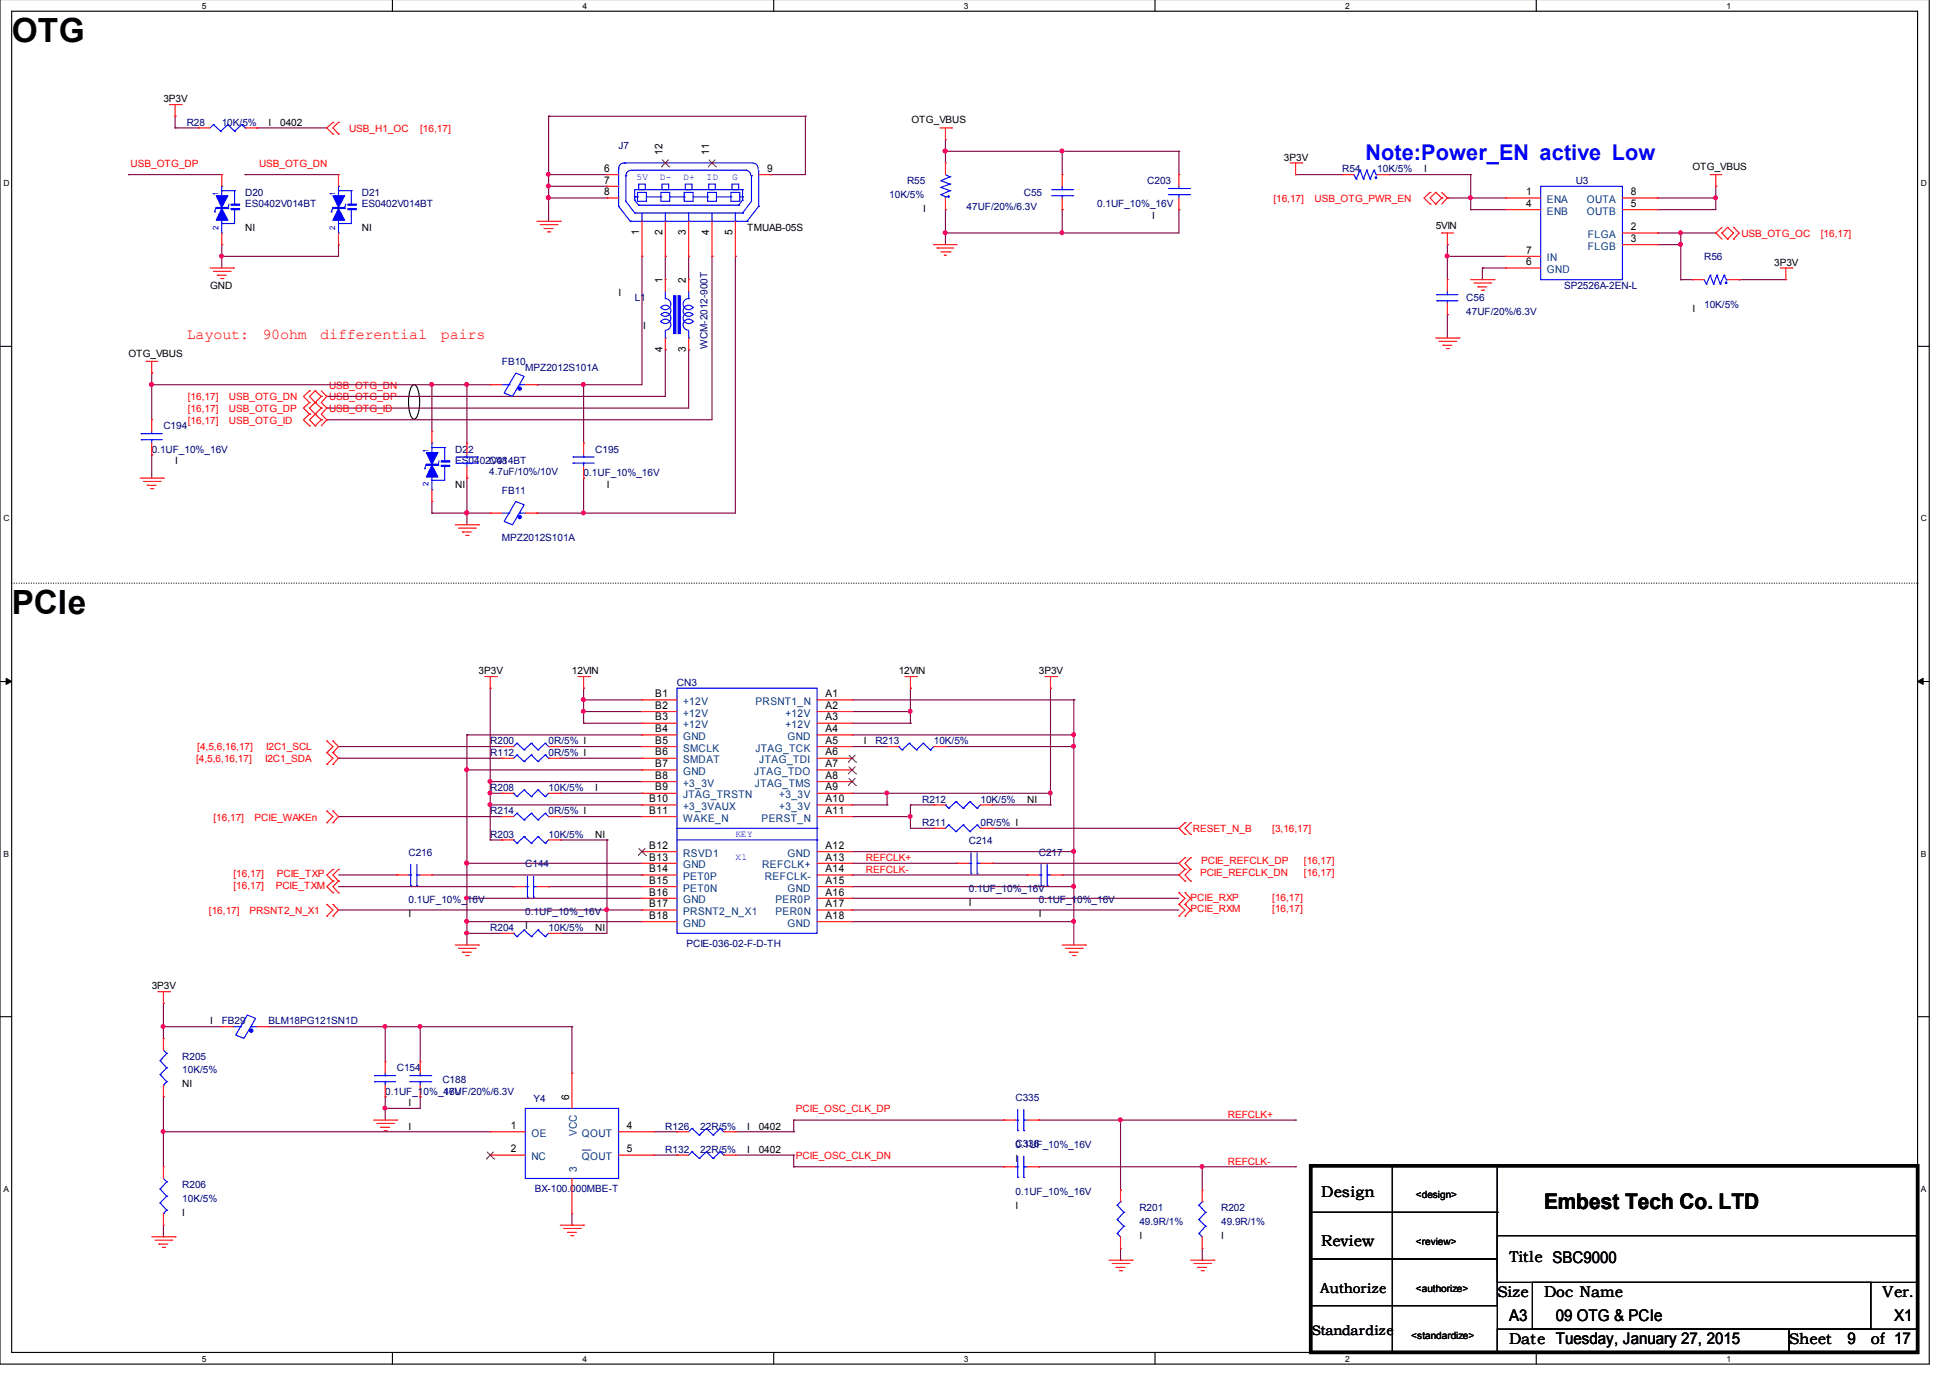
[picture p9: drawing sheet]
<svg xmlns="http://www.w3.org/2000/svg" width="297mm" height="210mm" viewBox="0 0 297 210" stroke-linecap="round" stroke-linejoin="round" font-family="sans-serif">
<defs><g id="words">
<g font-size="5.1">
<text x="1.8" y="6.4">OTG</text>
<text x="1.8" y="93.6">PCIe</text>
</g>
<text font-size="3.3" fill="#00f" x="208" y="24.3">Note:Power_EN active Low</text>
<text font-size="3.3" x="235.2" y="184.2">Embest Tech Co. LTD</text>
<g font-size="2.5">
<text x="229.9" y="201.2">A3</text>
<text x="237" y="201.2">09 OTG &amp; PCIe</text>
<text x="288.5" y="201.2">X1</text>
<text x="281.4" y="204.7">9</text>
<text x="285" y="204.7">of 17</text>
</g>
<g font-size="2.4">
<text x="201.3" y="182.4">Design</text>
<text x="201.3" y="189.8">Review</text>
<text x="228.1" y="197.5">Size</text>
<text x="229.9" y="192.2">Title SBC9000</text>
<text x="235.2" y="197.5">Doc Name</text>
<text x="286.8" y="197.5">Ver.</text>
<text x="229.9" y="204.7">Date Tuesday, January 27, 2015</text>
<text x="272.5" y="204.7">Sheet</text>
</g>
<g font-size="2.3" fill="#f00">
<text x="28.4" y="51.7">Layout:</text>
<text x="40" y="51.7">90ohm</text>
<text x="48.8" y="51.7">differential</text>
<text x="67.2" y="51.7">pairs</text>
</g>
<g font-size="2.1">
<text x="201.1" y="196.9">Authorize</text>
<text x="199.8" y="203.3">Standardize</text>
</g>
<g font-size="1.6">
<text x="100.9" y="23.6" transform="rotate(-90 100.9 23.6)">12</text>
<text x="108" y="23.6" transform="rotate(-90 108 23.6)">11</text>
<text x="92" y="29.7">8</text>
<text x="92" y="26.2">6</text>
<text x="92" y="28">7</text>
<text x="116.8" y="26.2">9</text>
<text x="232.5" y="29.7">1</text>
<text x="248.4" y="29.7">8</text>
<text x="97.4" y="35.8" transform="rotate(-90 97.4 35.8)">1</text>
<text x="100.9" y="35.8" transform="rotate(-90 100.9 35.8)">2</text>
<text x="104.5" y="35.8" transform="rotate(-90 104.5 35.8)">3</text>
<text x="108" y="35.8" transform="rotate(-90 108 35.8)">4</text>
<text x="111.6" y="35.8" transform="rotate(-90 111.6 35.8)">5</text>
<text x="232.5" y="31.5">4</text>
<text x="248.4" y="31.5">5</text>
<text x="248.4" y="35.1">2</text>
<text x="232.5" y="38.6">7</text>
<text x="232.5" y="40.4">6</text>
<text x="248.4" y="36.8">3</text>
<text x="100.9" y="43.1" transform="rotate(-90 100.9 43.1)">1</text>
<text x="104.5" y="43.1" transform="rotate(-90 104.5 43.1)">2</text>
<text x="100.9" y="53.6" transform="rotate(-90 100.9 53.6)">4</text>
<text x="104.5" y="53.6" transform="rotate(-90 104.5 53.6)">3</text>
<text x="99.8" y="106.2">B1</text>
<text x="99.8" y="108">B2</text>
<text x="125.7" y="106.2">A1</text>
<text x="125.7" y="108">A2</text>
<text x="99.8" y="109.7">B3</text>
<text x="99.8" y="111.5">B4</text>
<text x="99.8" y="113.3">B5</text>
<text x="125.7" y="109.7">A3</text>
<text x="125.7" y="111.5">A4</text>
<text x="125.7" y="113.3">A5</text>
<text x="99.8" y="115.1">B6</text>
<text x="99.8" y="116.9">B7</text>
<text x="99.8" y="118.6">B8</text>
<text x="125.7" y="115.1">A6</text>
<text x="125.7" y="116.9">A7</text>
<text x="125.7" y="118.6">A8</text>
<text x="98.9" y="122.2">B10</text>
<text x="98.9" y="124">B11</text>
<text x="99.8" y="120.4">B9</text>
<text x="125.7" y="120.4">A9</text>
<text x="125.7" y="122.2">A10</text>
<text x="125.7" y="124">A11</text>
<text x="98.9" y="129.3">B12</text>
<text x="98.9" y="131.1">B13</text>
<text x="125.7" y="129.3">A12</text>
<text x="125.7" y="131.1">A13</text>
<text x="98.9" y="132.9">B14</text>
<text x="98.9" y="134.6">B15</text>
<text x="98.9" y="136.4">B16</text>
<text x="125.7" y="132.9">A14</text>
<text x="125.7" y="134.6">A15</text>
<text x="125.7" y="136.4">A16</text>
<text x="98.9" y="138.2">B17</text>
<text x="98.9" y="140">B18</text>
<text x="125.7" y="138.2">A17</text>
<text x="125.7" y="140">A18</text>
<text x="86.7" y="167.6" transform="rotate(-90 86.7 167.6)">6</text>
<text x="77.8" y="172">1</text>
<text x="95.5" y="172">4</text>
<text x="77.8" y="175.5">2</text>
<text x="95.5" y="175.5">5</text>
</g>
<g font-size="1.6" fill="#004080">
<text x="235.6" y="30.9">ENA</text>
<text x="235.6" y="32.7">ENB</text>
<text x="241.7" y="30.9">OUTA</text>
<text x="241.7" y="32.7">OUTB</text>
<text x="235.6" y="39.8">IN</text>
<text x="235.6" y="41.6">GND</text>
<text x="241.9" y="36.3">FLGA</text>
<text x="241.9" y="38">FLGB</text>
<text x="104.1" y="107.4">+12V</text>
<text x="115.1" y="107.4">PRSNT1_N</text>
<text x="104.1" y="109.1">+12V</text>
<text x="104.1" y="110.9">+12V</text>
<text x="104.1" y="112.7">GND</text>
<text x="119.6" y="109.1">+12V</text>
<text x="119.6" y="110.9">+12V</text>
<text x="120" y="112.7">GND</text>
<text x="104.1" y="114.5">SMCLK</text>
<text x="104.1" y="116.3">SMDAT</text>
<text x="104.1" y="118">GND</text>
<text x="104.1" y="119.8">+3_3V</text>
<text x="114.9" y="118">JTAG_TDO</text>
<text x="115" y="119.8">JTAG_TMS</text>
<text x="115.1" y="114.5">JTAG_TCK</text>
<text x="115.7" y="116.3">JTAG_TDI</text>
<text x="104.1" y="121.6">JTAG_TRSTN</text>
<text x="104.1" y="123.4">+3_3VAUX</text>
<text x="104.1" y="125.2">WAKE_N</text>
<text x="116" y="125.2">PERST_N</text>
<text x="118.7" y="121.6">+3_3V</text>
<text x="118.7" y="123.4">+3_3V</text>
<text x="104.1" y="130.5">RSVD1</text>
<text x="120" y="130.5">GND</text>
<text x="104.1" y="132.3">GND</text>
<text x="104.1" y="134">PET0P</text>
<text x="104.1" y="135.8">PET0N</text>
<text x="104.1" y="137.6">GND</text>
<text x="116.1" y="132.3">REFCLK+</text>
<text x="116.5" y="134">REFCLK-</text>
<text x="118.1" y="137.6">PER0P</text>
<text x="120" y="135.8">GND</text>
<text x="104.1" y="139.4">PRSNT2_N_X1</text>
<text x="104.1" y="141.2">GND</text>
<text x="118.1" y="139.4">PER0N</text>
<text x="120" y="141.2">GND</text>
<text x="80.9" y="173.2">OE</text>
<text x="87.9" y="173" transform="rotate(-90 87.9 173)">VCC</text>
<text x="88.6" y="173.2">QOUT</text>
<text x="80.9" y="176.7">NC</text>
<text x="87.9" y="178.6" transform="rotate(-90 87.9 178.6)">3</text>
<text x="88.6" y="176.7">QOUT</text>
</g>
<g font-size="1.5">
<text x="24.9" y="15.6">3P3V</text>
<text x="40.9" y="19.1">I</text>
<text x="42.7" y="19.1">0402</text>
<text x="138.9" y="18.8">OTG_VBUS</text>
<text x="195.6" y="24.5">3P3V</text>
<text x="216.9" y="26.3">I</text>
<text x="257.8" y="25.9">OTG_VBUS</text>
<text x="37.3" y="35.2">NI</text>
<text x="55.1" y="35.2">NI</text>
<text x="113.8" y="35.2">TMUAB-05S</text>
<text x="140.6" y="32.3">I</text>
<text x="175.5" y="33.4">I</text>
<text x="218.7" y="34.8">5VIN</text>
<text x="270.3" y="40.5">3P3V</text>
<text x="32" y="44">GND</text>
<text x="94.2" y="45.1">I</text>
<text x="257.8" y="47.6">I</text>
<text x="98" y="50.1">I</text>
<text x="19.6" y="54.4">OTG_VBUS</text>
<text x="26.7" y="70.7">I</text>
<text x="69.3" y="74.3">NI</text>
<text x="92.5" y="74.3">I</text>
<text x="72.9" y="102.7">3P3V</text>
<text x="87.1" y="102.7">12VIN</text>
<text x="136.9" y="102.7">12VIN</text>
<text x="158.2" y="102.7">3P3V</text>
<text x="131.6" y="113.4">I</text>
<text x="90.7" y="120.5">I</text>
<text x="156.5" y="122.3">NI</text>
<text x="90.7" y="127.6">NI</text>
<text x="147.6" y="137.9">I</text>
<text x="62.2" y="139.7">I</text>
<text x="80" y="141.5">I</text>
<text x="90.7" y="141.8">NI</text>
<text x="158.2" y="139.7">I</text>
<text x="23.1" y="150.7">3P3V</text>
<text x="32" y="156.1">I</text>
<text x="27.8" y="165.6">NI</text>
<text x="62.2" y="172.1">I</text>
<text x="62.2" y="168.5">I</text>
<text x="113.8" y="172.1">I</text>
<text x="115.6" y="172.1">0402</text>
<text x="113.8" y="175.6">I</text>
<text x="115.6" y="175.6">0402</text>
<text x="154.7" y="177.1">I</text>
<text x="27.8" y="185.2">I</text>
<text x="154.7" y="184.2">I</text>
<text x="215.6" y="182.6">&lt;design&gt;</text>
<text x="173.6" y="188.7">I</text>
<text x="186" y="188.7">I</text>
<text x="215.6" y="189.7">&lt;review&gt;</text>
<text x="215.6" y="196.8">&lt;authorize&gt;</text>
<text x="215" y="203.9">&lt;standardize&gt;</text>
</g>
<g font-size="1.5" fill="#000080">
<text x="28.4" y="19.1">R28</text>
<text x="33.8" y="19.1">10K/5%</text>
<text x="94.2" y="22.7">J7</text>
<text x="37.3" y="29.8">D20</text>
<text x="55.1" y="29.8">D21</text>
<text x="138.2" y="28">R55</text>
<text x="156" y="29.8">C55</text>
<text x="174.8" y="28">C203</text>
<text x="204.5" y="26.3">R54</text>
<text x="209.8" y="26.3">10K/5%</text>
<text x="240" y="28">U3</text>
<text x="37.3" y="31.6">ES0402V014BT</text>
<text x="55.1" y="31.6">ES0402V014BT</text>
<text x="135.5" y="30.2">10K/5%</text>
<text x="147.2" y="31.9">47UF/20%/6.3V</text>
<text x="167.1" y="31.6">0.1UF_10%_16V</text>
<text x="259.6" y="39.6">R56</text>
<text x="96.7" y="45.8">L1</text>
<text x="223.4" y="45.8">C56</text>
<text x="223.4" y="47.9">47UF/20%/6.3V</text>
<text x="238.3" y="44">SP2526A-2EN-L</text>
<text x="259.6" y="46.9">10K/5%</text>
<text x="107.8" y="53.1" transform="rotate(-90 107.8 53.1)">WCM-2012-900T</text>
<text x="76.5" y="55.6">FB10</text>
<text x="80" y="56.5">MPZ2012S101A</text>
<text x="24.9" y="65.4">C194</text>
<text x="23.1" y="68.9">0.1UF_10%_16V</text>
<text x="69.3" y="68.9">D22</text>
<text x="69.3" y="70.7">ES0402V014BT</text>
<text x="74.5" y="70.7">C48</text>
<text x="90.7" y="68.9">C195</text>
<text x="74.5" y="72.3">4.7uF/10%/10V</text>
<text x="76.5" y="75.2">FB11</text>
<text x="88.9" y="72.5">0.1UF_10%_16V</text>
<text x="76.5" y="82.5">MPZ2012S101A</text>
<text x="103.1" y="104.5">CN3</text>
<text x="74.7" y="113.4">R200</text>
<text x="83.6" y="113.4">0R/5% I</text>
<text x="133.3" y="113.4">R213</text>
<text x="142.2" y="113.4">10K/5%</text>
<text x="74.7" y="115.2">R112</text>
<text x="83.6" y="115.2">0R/5% I</text>
<text x="74.7" y="120.5">R208</text>
<text x="74.7" y="124.1">R214</text>
<text x="83.6" y="120.5">10K/5%</text>
<text x="83.6" y="124.1">0R/5% I</text>
<text x="140.5" y="125.8">R211</text>
<text x="140.5" y="122.3">R212</text>
<text x="149.4" y="125.8">0R/5% I</text>
<text x="149.4" y="122.3">10K/5%</text>
<text x="62.2" y="130.3">C216</text>
<text x="74.7" y="127.6">R203</text>
<text x="83.6" y="127.6">10K/5%</text>
<text x="147.6" y="128.5">C214</text>
<text x="158.2" y="130.3">C217</text>
<text x="62.2" y="137.6">0.1UF_10%_16V</text>
<text x="80" y="132.1">C144</text>
<text x="147.6" y="135.8">0.1UF_10%_16V</text>
<text x="158.2" y="137.6">0.1UF_10%_16V</text>
<text x="74.7" y="141.8">R204</text>
<text x="80" y="139.4">0.1UF_10%_16V</text>
<text x="83.6" y="141.8">10K/5%</text>
<text x="104.6" y="144.3">PCIE-036-02-F-D-TH</text>
<text x="27.8" y="161.4">R205</text>
<text x="33.8" y="156.1">FB29</text>
<text x="40.9" y="156.1">BLM18PG121SN1D</text>
<text x="27.8" y="163.5">10K/5%</text>
<text x="58.7" y="166.7">0.1UF_10%_16V</text>
<text x="60.5" y="163.2">C154</text>
<text x="67.4" y="164.9">C188</text>
<text x="67.6" y="166.7">47UF/20%/6.3V</text>
<text x="81.3" y="167.8">Y4</text>
<text x="154.7" y="167.7">C335</text>
<text x="101.3" y="172.1">R126</text>
<text x="106.7" y="172.1">22R/5%</text>
<text x="101.3" y="175.6">R132</text>
<text x="106.7" y="175.6">22R/5%</text>
<text x="154.7" y="174.9">0.1UF_10%_16V</text>
<text x="154.7" y="174.8">C336</text>
<text x="27.8" y="180.9">R206</text>
<text x="27.8" y="183.1">10K/5%</text>
<text x="81.4" y="181.6">BX-100.000MBE-T</text>
<text x="154.7" y="182">0.1UF_10%_16V</text>
<text x="173.6" y="184.5">R201</text>
<text x="186" y="184.5">R202</text>
<text x="173.6" y="186.6">49.9R/1%</text>
<text x="186" y="186.6">49.9R/1%</text>
</g>
<g font-size="1.5" fill="#f00">
<text x="53.2" y="20.1">USB_H1_OC</text>
<text x="64" y="20.1">[16,17]</text>
<text x="19.9" y="25.4">USB_OTG_DP</text>
<text x="39.5" y="25.4">USB_OTG_DN</text>
<text x="194" y="30.7">[16,17]</text>
<text x="200.2" y="30.7">USB_OTG_PWR_EN</text>
<text x="265.3" y="36.1">USB_OTG_OC</text>
<text x="277.4" y="36.1">[16,17]</text>
<text x="50.1" y="59.2">USB_OTG_DN</text>
<text x="28.6" y="61">[16,17]</text>
<text x="28.6" y="62.8">[16,17]</text>
<text x="28.6" y="64.5">[16,17]</text>
<text x="34.9" y="61">USB_OTG_DN</text>
<text x="34.9" y="62.8">USB_OTG_DP</text>
<text x="34.9" y="64.5">USB_OTG_ID</text>
<text x="50.1" y="61">USB_OTG_DP</text>
<text x="50.1" y="62.8">USB_OTG_ID</text>
<text x="29.9" y="116.1">[4,5,6,16,17]</text>
<text x="30.1" y="114.3">[4,5,6,16,17]</text>
<text x="40.4" y="116.1">I2C1_SDA</text>
<text x="40.6" y="114.3">I2C1_SCL</text>
<text x="32.5" y="125">[16,17]</text>
<text x="38.8" y="125">PCIE_WAKEn</text>
<text x="131.9" y="131.2">REFCLK+</text>
<text x="181.7" y="126.8">RESET_N_B</text>
<text x="183" y="131.7">PCIE_REFCLK_DP</text>
<text x="193.8" y="126.8">[3,16,17]</text>
<text x="198.6" y="131.7">[16,17]</text>
<text x="35.6" y="135.4">[16,17]</text>
<text x="35.6" y="133.6">[16,17]</text>
<text x="42" y="135.4">PCIE_TXM</text>
<text x="42.2" y="133.6">PCIE_TXP</text>
<text x="131.9" y="132.9">REFCLK-</text>
<text x="181.4" y="137.2">PCIE_RXP</text>
<text x="182.8" y="133.4">PCIE_REFCLK_DN</text>
<text x="193.8" y="137.2">[16,17]</text>
<text x="198.6" y="133.4">[16,17]</text>
<text x="31.8" y="139.2">[16,17]</text>
<text x="38" y="139.2">PRSNT2_N_X1</text>
<text x="181.4" y="139">PCIE_RXM</text>
<text x="193.8" y="139">[16,17]</text>
<text x="121.2" y="169.4">PCIE_OSC_CLK_DP</text>
<text x="187" y="170.3">REFCLK+</text>
<text x="121.2" y="176.5">PCIE_OSC_CLK_DN</text>
<text x="187" y="177.4">REFCLK-</text>
</g>
<g font-size="1.4" fill="#00f">
<text x="96.9" y="27.4">5V</text>
<text x="100.5" y="27.4">D-</text>
<text x="104.1" y="27.4">D+</text>
<text x="107.6" y="27.4">ID</text>
<text x="111.5" y="27.4">G</text>
<text x="112" y="127.4">KEY</text>
<text x="112" y="131">X1</text>
</g>
<g font-size="1.3">
<text x="30.7" y="1.4">5</text>
<text x="88.7" y="1.4">4</text>
<text x="146.8" y="1.4">3</text>
<text x="204.9" y="1.4">2</text>
<text x="263" y="1.4">1</text>
<text x=".5" y="28.4">D</text>
<text x="292.6" y="28.4">D</text>
<text x=".5" y="79.4">C</text>
<text x="292.6" y="79.4">C</text>
<text x=".5" y="130.5">B</text>
<text x="292.6" y="130.5">B</text>
<text x=".5" y="181.5">A</text>
<text x="292.6" y="181.5">A</text>
<text x="30.7" y="207.4">5</text>
<text x="88.7" y="207.4">4</text>
<text x="146.8" y="207.4">3</text>
<text x="204.9" y="207.4">2</text>
<text x="263" y="207.4">1</text>
</g>
<g font-size="1.2" fill="#00f">
<text x="33.3" y="29.8" transform="rotate(-90 33.3 29.8)">1</text>
<text x="51.1" y="29.8" transform="rotate(-90 51.1 29.8)">1</text>
<text x="33.3" y="35" transform="rotate(-90 33.3 35)">2</text>
<text x="51.1" y="35" transform="rotate(-90 51.1 35)">2</text>
<text x="65.3" y="68.9" transform="rotate(-90 65.3 68.9)">1</text>
<text x="65.3" y="74.1" transform="rotate(-90 65.3 74.1)">2</text>
</g>
</g></defs>
<path d="M0 -.1v207.9h293.9v-207.9M1.8 1.7h290.3v204.3h-290.3z" fill="none" stroke="#000" stroke-width=".17"/>
<g fill="#fff">
<path d="M30.7 .2h.6v1.3h-.6z"/>
<path d="M30.7 206.3h.6v1.3h-.6z"/>
</g>
<path d="M59.8 -.1v1.8M59.8 206v1.8" fill="none" stroke="#000" stroke-width=".17"/>
<g fill="#fff">
<path d="M88.7 .2h.6v1.3h-.6z"/>
<path d="M88.7 206.3h.6v1.3h-.6z"/>
</g>
<path d="M117.9 -.1v1.8M117.9 206v1.8" fill="none" stroke="#000" stroke-width=".17"/>
<g fill="#fff">
<path d="M146.8 .2h.6v1.3h-.6z"/>
<path d="M146.8 206.3h.6v1.3h-.6z"/>
</g>
<path d="M175.9 -.1v1.8M175.9 206v1.8" fill="none" stroke="#000" stroke-width=".17"/>
<g fill="#fff">
<path d="M204.9 .2h.6v1.3h-.6z"/>
<path d="M204.9 206.3h.6v1.3h-.6z"/>
</g>
<path d="M234 -.1v1.8M234 206v1.8" fill="none" stroke="#000" stroke-width=".17"/>
<g fill="#fff">
<path d="M263 .2h.6v1.3h-.6z"/>
<path d="M263 206.3h.6v1.3h-.6z"/>
<path d="M.5 27.2h.9v1.3h-.9z"/>
<path d="M292.6 27.2h.9v1.3h-.9z"/>
<path d="M.5 78.2h.9v1.4h-.9z"/>
<path d="M292.6 78.2h.9v1.4h-.9z"/>
</g>
<path d="M0 52.8h1.8M292.1 52.8h1.8" fill="none" stroke="#000" stroke-width=".17"/>
<g fill="#fff">
<path d="M.5 129.3h.8v1.4h-.8z"/>
<path d="M292.6 129.3h.8v1.4h-.8z"/>
</g>
<path d="M0 103.8h1.8M292.1 103.8h1.8" fill="none" stroke="#000" stroke-width=".17"/>
<path d="M.9 103.3l.9 .5-.9 .4zM292.1 103.8l.8-.5v.9z" fill="#000" stroke="#000" stroke-width=".15"/>
<g fill="#fff">
<path d="M.5 180.4h.7v1.3h-.7z"/>
<path d="M292.6 180.4h.7v1.3h-.7z"/>
</g>
<g fill="none" stroke="#000" stroke-width=".17">
<path d="M62.9 58.7l.2-.1a1.4 1.4 0 0 1 .7 1.3 5.6 5.6 0 0 1-.5 3.9l-.2 .1a1.4 1.4 0 0 1-.8-1.3 5.6 5.6 0 0 1 .6-3.9zM0 154.9h1.8M292.1 154.9h1.8M199.6 177.6h28.5v7.1h-28.5zM212.1 177.6h16v28.4h-16zM199.6 184.7h28.5v7.1h-28.5zM199.6 191.8h28.5v7.1h-28.5zM228.1 188.2h64v7.1h-64zM228.1 184.7h.1M228.1 184.7v8.9M233.4 195.3h51.6v7.2h-51.6zM228.1 202.5h44.4v3.5h-44.4z"/>
<path d="M272.5 202.5h19.6v3.5h-19.6z"/>
</g>
<path d="M1.8 88.8h290.3M292.1 88.8h.1" fill="none" stroke="#000" stroke-width=".17" stroke-dasharray="0 .3"/>
<g fill="none" stroke="#800040" stroke-width=".17">
<path d="M26.7 17.7h.1M26.7 19.5h.1M26.7 19.5h3.5M26.7 17.7v1.8M39.1 19.5h.1M39.1 19.5h10.7M83.6 17.7h.1M83.6 17.7v16M83.6 17.7h39.1M122.7 17.7h.1M122.7 17.7v8.9h-5.4M19.6 26.6h.1"/>
<path d="M19.6 26.6h14.2M33.8 37.3h.1M33.8 39h.1M33.8 37.3v3.5M37.3 26.6h.1M37.3 26.6h14.3M51.6 37.3h.1M51.6 37.3v1.7h-17.8M83.6 26.6h.1M83.6 28.4h.1M83.6 30.2h.1M83.6 30.2h8.9"/>
<path d="M83.6 26.6h8.9M83.6 28.4h8.9M97.8 39h.1M97.8 39v19.6h-16M101.3 39h.1M101.3 39v3.6M104.9 39h.1M104.9 39v3.6M108.5 39h.1M108.5 39v24.9h-58.7M112 39h.1M112 39v39.2h-30.2"/>
<path d="M117.3 26.6h.1M144 23h.1M144 35.5h.1M144 21.3h.1M144 31.9h.1M144 21.3v3.5M144 31.9v5.4M144 23h35.6M161.8 23h.1M161.8 31.9h.1M161.8 35.5h.1M161.8 23v3.6"/>
<path d="M161.8 31.9v3.6M179.6 23h.1M179.6 31.9h.1M179.6 31.9v3.6h-35.6M179.6 23v3.6M197.4 26.6h.1M197.4 26.6h7.1M211.6 26.6h.1M211.6 26.6h12.4M220.5 37.3h.1M220.5 39h.1M220.5 30.2h.1"/>
<path d="M220.5 37.3v5.3M220.5 39h8.9M220.5 30.2h8.9M224 31.9h.1M224 30.2h.1M224 26.6h.1M224 31.9h5.4M224 26.6v5.3M252.5 31.9h.1M252.5 37.3h.1M252.5 35.5h.1M252.5 30.2h.1"/>
<path d="M252.5 30.2h8.9M252.5 35.5h8.9M252.5 37.3h3.5M256 37.3h.1M256 35.5h.1M256 35.5v7.1M261.4 30.2h.1M261.4 28.4h.1M261.4 28.4v3.5h-8.9M23.1 58.6h.1M23.1 56.8h.1M23.1 56.8v7.1"/>
<path d="M23.1 58.6h51.6M65.8 58.6h.1M65.8 58.6v7.1M71.1 58.6h.1M71.1 58.6v8.9M81.8 58.6h.1M88.9 58.6h.1M88.9 58.6v8.9M101.3 53.3h.1M101.3 53.3v7.1h-51.5M104.9 53.3h.1M104.9 53.3v8.9h-55.1"/>
<path d="M220.5 47.9h.1M220.5 47.9v3.6M225.8 40.8h.1M225.8 40.8h3.6M225.8 40.8v1.8M256 42.6h.1M256 42.6h1.8M264.9 42.6h.1M264.9 42.6h7.1M23.1 69.3h.1M23.1 69.3v3.5M49.8 62.2h.1"/>
<path d="M49.8 60.4h.1M49.8 63.9h.1M65.8 76.4h.1M65.8 78.2h.1M65.8 78.2h8.9M65.8 76.4v1.8M71.1 78.2h.1M71.1 72.8h.1M71.1 72.8v7.1M81.8 78.2h.1M88.9 72.8h.1M88.9 78.2h.1"/>
<path d="M88.9 72.8v5.4M51.6 115.5h.1M51.6 113.7h.1M51.6 115.5h24.9M51.6 113.7h24.9M71.1 111.9h.1M71.1 117.3h.1M71.1 111.9v32M71.1 111.9h26.7M71.1 117.3h26.7M74.7 119.1h.1M74.7 104.8h.1"/>
<path d="M74.7 104.8v23.1M74.7 119.1h23.1M85.3 115.5h.1M85.3 113.7h.1M85.3 115.5h12.5M85.3 113.7h12.5M88.9 106.6h.1M88.9 104.8h.1M88.9 110.2h.1M88.9 108.4h.1M88.9 104.8v5.4M88.9 106.6h8.9"/>
<path d="M88.9 110.2h8.9M88.9 108.4h8.9M129.8 113.7h.1M129.8 106.6h33.8M129.8 113.7h5.3M129.8 110.2h8.9M129.8 108.4h8.9M129.8 111.9h33.8M138.7 108.4h.1M138.7 104.8h.1M138.7 110.2h.1M138.7 104.8v5.4"/>
<path d="M144 113.7h19.6M160 104.8h.1M160 104.8v17.8M163.6 106.6h.1M163.6 113.7h.1M163.6 111.9h.1M163.6 106.6v37.3M51.6 124.4h.1M51.6 135.1h26.6M51.6 138.6h46.2M51.6 133.3h8.9M51.6 124.4h24.9"/>
<path d="M60.5 133.3h.1M65.8 133.3h32M71.1 136.8h.1M71.1 131.5h.1M71.1 131.5h26.7M71.1 136.8h26.7M74.7 127.9h.1M74.7 120.8h.1M74.7 122.6h.1M74.7 127.9h1.8M74.7 120.8h1.8M74.7 122.6h23.1"/>
<path d="M76.5 127.9h.1M78.2 135.1h.1M83.6 135.1h.1M83.6 135.1h14.2M85.3 120.8h.1M85.3 124.4h.1M85.3 127.9h7.2M85.3 120.8h12.5M85.3 124.4h12.5M92.5 138.6h.1M92.5 127.9h.1M92.5 127.9v14.3h-7.2"/>
<path d="M97.8 133.3h.1M129.8 136.8h.1M129.8 138.6h.1M129.8 135.1h33.8M129.8 138.6h49.8M129.8 129.7h33.8M129.8 133.3h26.7M129.8 131.5h16M129.8 120.8h30.2M129.8 122.6h5.3M129.8 136.8h49.8M129.8 124.4h8.9"/>
<path d="M135.1 120.8h.1M135.1 122.6h.1M135.1 120.8v1.8M138.7 124.4h.1M138.7 122.6h.1M138.7 122.6v3.6h3.5M138.7 122.6h3.5M142.2 126.2h.1M145.8 131.5h.1M151.1 131.5h.1M151.1 126.2h28.5M151.1 131.5h28.5"/>
<path d="M151.1 122.6h8.9M156.5 133.3h.1M160 120.8h.1M160 122.6h.1M161.8 133.3h17.8M163.6 135.1h.1M163.6 129.7h.1M179.6 126.2h.1M179.6 133.3h.1M24.9 156.4h.1M24.9 152.8h.1M24.9 156.4h8.9"/>
<path d="M24.9 152.8v5.4M40.9 156.4h46.2M58.7 156.4h.1M58.7 156.4v5.3M64 156.4h.1M64 156.4v5.3M71.1 142.2h.1M71.1 140.4h.1M71.1 140.4h26.7M71.1 142.2h5.4M85.3 142.2h.1M87.1 156.4h.1"/>
<path d="M87.1 156.4v7.1M129.8 140.4h33.8M163.6 140.4h.1M24.9 172.4h.1M24.9 167.1h.1M24.9 172.4h49.8M24.9 167.1v10.6M58.7 168.8h.1M58.7 167.1h.1M58.7 167.1v3.5M64 167.1h.1M64 167.1v1.7h-5.3"/>
<path d="M87.1 163.5h.1M99.6 172.4h3.5M99.6 176h3.5M103.1 172.4h.1M103.1 176h.1M112 172.4h8.9M112 176h8.9M120.9 172.4h.1M120.9 170.6h.1M120.9 176h.1M120.9 177.7h.1M120.9 170.6h32"/>
<path d="M120.9 177.7h32M120.9 170.6v1.8M120.9 176v1.7M152.9 170.6h.1M152.9 177.7h.1M158.2 177.7h.1M158.2 170.6h.1M158.2 170.6h39.2M158.2 177.7h39.2M170.7 170.6v10.7M183.1 177.7h.1M183.1 177.7v3.6"/>
<path d="M197.4 170.6h.1M197.4 177.7h.1M24.9 188.4h.1M24.9 186.6v1.8M87.1 186.6h.1M87.1 184.8v1.8M170.7 181.3h.1M170.7 192h.1M170.7 190.2v1.8M183.1 192h.1M183.1 190.2v1.8"/>
</g>
<g fill="#f0f" stroke="#f0f" stroke-width=".17">
<circle cx="220.4" cy="39" r=".3"/>
<circle cx="224" cy="30.1" r=".3"/>
<circle cx="256" cy="35.4" r=".3"/>
<circle cx="256" cy="37.2" r=".3"/>
<circle cx="33.7" cy="39" r=".3"/>
<circle cx="88.9" cy="58.6" r=".3"/>
<circle cx="71.1" cy="58.6" r=".3"/>
<circle cx="88.9" cy="78.1" r=".3"/>
<circle cx="83.5" cy="28.3" r=".3"/>
<circle cx="71.1" cy="78.1" r=".3"/>
<circle cx="83.5" cy="30.1" r=".3"/>
<circle cx="83.5" cy="26.6" r=".3"/>
<circle cx="65.7" cy="58.6" r=".3"/>
<circle cx="144" cy="23" r=".3"/>
<circle cx="161.8" cy="23" r=".3"/>
<circle cx="23.1" cy="58.6" r=".3"/>
<circle cx="261.3" cy="30.1" r=".3"/>
<circle cx="161.8" cy="35.4" r=".3"/>
<circle cx="144" cy="35.4" r=".3"/>
<circle cx="163.5" cy="140.3" r=".3"/>
<circle cx="163.5" cy="129.7" r=".3"/>
<circle cx="163.5" cy="135" r=".3"/>
<circle cx="170.6" cy="170.6" r=".3"/>
<circle cx="183.1" cy="177.7" r=".3"/>
<circle cx="92.4" cy="138.6" r=".3"/>
<circle cx="163.5" cy="111.9" r=".3"/>
<circle cx="58.6" cy="156.4" r=".3"/>
<circle cx="71.1" cy="140.3" r=".3"/>
<circle cx="24.9" cy="156.4" r=".3"/>
<circle cx="24.9" cy="172.4" r=".3"/>
<circle cx="71.1" cy="136.8" r=".3"/>
<circle cx="88.9" cy="106.6" r=".3"/>
<circle cx="88.9" cy="108.3" r=".3"/>
<circle cx="74.6" cy="120.8" r=".3"/>
<circle cx="71.1" cy="117.2" r=".3"/>
<circle cx="71.1" cy="142.1" r=".3"/>
<circle cx="71.1" cy="131.5" r=".3"/>
<circle cx="138.6" cy="124.3" r=".3"/>
<circle cx="74.6" cy="119" r=".3"/>
<circle cx="74.6" cy="122.6" r=".3"/>
<circle cx="58.6" cy="168.8" r=".3"/>
<circle cx="138.6" cy="108.3" r=".3"/>
<circle cx="64" cy="156.4" r=".3"/>
<circle cx="135.1" cy="120.8" r=".3"/>
<circle cx="160" cy="120.8" r=".3"/>
<circle cx="163.5" cy="113.7" r=".3"/>
</g>
<g fill="none" stroke="#f00" stroke-width=".17">
<path d="M25.8 15.9h1.8M26.7 17.7h.1M26.7 15.9v1.8M27.6 15.9h.1M30.2 19.5h.1M30.2 19.5h1.8M37.3 19.5h1.8M39.1 19.5h.1M50.7 18.6h.1M50.7 18.6l-.9 .9 .9 .9M51.6 18.6h.1M51.6 18.6l-.9 .9 .9 .9"/>
<path d="M143.2 19.5h1.7M144 19.5v1.8M144.9 19.5h.1M33.8 26.6h.1M33.8 37.3h.1M33.8 26.6v1.8M33.8 35.5v1.8M50.7 20.4h.1M51.6 20.4h.1M51.6 26.6h.1M51.6 37.3h.1M51.6 26.6v1.8"/>
<path d="M51.6 35.5v1.8M81.8 33.7h3.5M82.3 34.2h2.5M82.9 34.8h.1M82.9 34.8h1.3M83.4 35.3h.3M83.7 35.3h.1M84.8 34.2h.1M85.3 33.7h.1M92.5 30.2h.1M92.5 26.6h.1M92.5 28.4h.1"/>
<path d="M92.5 26.6h1.7M92.5 30.2h1.7M92.5 28.4h1.7M97.8 39h.1M97.8 33.7v5.3M101.3 39h.1M101.3 24.8h.1M101.3 33.7v5.3M104.9 39h.1M104.9 33.7v5.3M108.5 39h.1M108.5 24.8h.1"/>
<path d="M108.5 33.7v5.3M112 39h.1M112 33.7v5.3M115.6 26.6h1.7M117.3 26.6h.1M142.2 37.3h.1M142.2 37.3h3.6M142.7 37.8h.1M142.7 37.8h2.6M143.3 38.4h1.4M143.8 38.9h.1M143.8 38.9h.4"/>
<path d="M144 21.3h.1M144 31.9h.1M144 24.8h.1M144 24.8v1.8M144 30.2v1.7M144.7 38.4h.1M161.8 31.9h.1M161.8 26.6h.1M161.8 26.6v1.8M161.8 30.2v1.7M179.6 26.6h.1M179.6 31.9h.1"/>
<path d="M179.6 26.6v1.8M179.6 30.2v1.7M196.5 24.8h1.8M197.4 26.6h.1M197.4 24.8v1.8M198.3 24.8h.1M204.5 26.6h.1M204.5 26.6h1.7M209.8 26.6h1.8M211.6 26.6h.1M217.8 29.3h.1M217.8 31.1h.1"/>
<path d="M217.8 29.3l-.9 .9 .9 .9M218.7 29.3h.1M218.7 31.1h.1M218.7 29.3l-.9 .9 .9 .9M218.7 29.3l.9 .9M219.6 35.5h.1M219.6 30.2h.1M219.6 35.5h1.8M219.6 29.3l.9 .9M219.6 30.2l-.9 .9M220.5 37.3h.1M220.5 30.2h.1"/>
<path d="M220.5 35.5v1.8M220.5 30.2l-.9 .9M229.4 39h.1M229.4 30.2h.1M229.4 31.9h.1M229.4 30.2h5.3M229.4 39h5.3M229.4 31.9h5.3M247.1 35.5h5.4M247.1 37.3h5.4M247.1 30.2h5.4M247.1 31.9h5.4"/>
<path d="M252.5 30.2h.1M252.5 31.9h.1M252.5 35.5h.1M252.5 37.3h.1M260.5 26.6h.1M260.5 26.6h1.8M261.4 28.4h.1M261.4 35.5h.1M261.4 26.6v1.8M261.4 35.5l.9 .9M262.3 35.5h.1M262.3 34.6l-.9 .9"/>
<path d="M262.3 35.5l.8 .9M263.1 34.6h.1M263.1 36.4h.1M263.1 34.6l1 .9-1 .9M263.1 34.6l-.8 .9M264.1 34.6h.1M264.1 36.4h.1M264.1 34.6l.8 .9-.8 .9M22.3 55h.1M22.3 55h1.7M23.1 56.8h.1M23.1 55v1.8"/>
<path d="M32 40.8h3.6M32.5 41.3h2.6M33.1 41.9h.1M33.1 41.9h1.4M33.6 42.4h.4M34 42.4h.1M35.1 41.3h.1M35.6 40.8h.1M47.2 59.5h.1M47.2 59.5l-1 .9 1 .9M48 59.5h.1M48 59.5l-.8 .9 .8 .9"/>
<path d="M48 59.5l.9 .9M48.9 59.5l.9 .9M74.7 58.6h.1M74.7 58.6h1.8M80 58.6h1.8M81.8 58.6h.1M101.3 42.6h.1M101.3 53.3h.1M101.3 42.6v1.8M101.3 51.5v1.8M104.9 53.3h.1M104.9 42.6h.1"/>
<path d="M104.9 42.6v1.8M104.9 51.5v1.8M218.7 51.5h3.5M219.2 52h2.5M219.8 52.6h.1M219.8 52.6h1.3M220.3 53.1h.3M220.5 47.9h.1M220.5 42.6h.1M220.5 42.6v1.8M220.5 46.2v1.7M220.6 53.1h.1"/>
<path d="M221.7 52h.1M222.2 51.5h.1M224 42.6h3.6M224.5 43.1h2.6M225.1 43.7h.1M225.1 43.7h1.4M225.6 44.2h.4M226 44.2h.1M227.1 43.1h.1M227.6 42.6h.1M229.4 40.8h.1M229.4 40.8h5.3"/>
<path d="M257.8 42.6h.1M257.8 42.6h1.8M263.1 42.6h1.8M264.9 42.6h.1M271.2 40.8h1.8M272 42.6h.1M272 40.8v1.8M273 40.8h.1M21.3 72.8h3.6M21.8 73.3h2.6M22.4 73.9h.1M22.4 73.9h1.4"/>
<path d="M22.9 74.4h.4M23.1 63.9h.1M23.1 69.3h.1M23.1 63.9v1.8M23.1 67.5v1.8M23.3 74.4h.1M24.4 73.3h.1M24.9 72.8h.1M47.2 61.3h.1M47.2 63.1h.1M47.2 64.9h.1M47.2 61.3l-1 .9 1 .9"/>
<path d="M47.2 63.1l-1 .8 1 1M48 61.3h.1M48 63.1h.1M48 64.9h.1M48 61.3l.9 .9M48 63.1l.9 .8M48.9 60.4h.1M48.9 62.2h.1M48.9 63.9h.1M48.9 60.4l-1.7 1.8 .8 .9M48.9 62.2l-1.7 1.7 .8 1M48.9 63.9l-.9 1"/>
<path d="M49.8 60.4h.1M49.8 62.2h.1M49.8 63.9h.1M49.8 62.2l-.9 .9 .9 .8M49.8 60.4l-.9 .9 .9 .9M49.8 63.9l-.9 1M65.8 65.7h.1M65.8 76.4h.1M65.8 65.7v1.8M65.8 74.6v1.8M69.3 79.9h3.6M71.1 67.5h.1"/>
<path d="M71.1 72.8h.1M71.1 67.5v1.8M71.1 71v1.8M72.9 79.9h.1M74.7 78.2h.1M74.7 78.2h1.8M80 78.2h1.8M81.8 78.2h.1M88.9 67.5h.1M88.9 72.8h.1M88.9 67.5v1.8M88.9 71v1.8"/>
<path d="M69.8 80.4h2.6M70.4 81h.1M70.4 81h1.4M71 81.5h.3M71.3 81.5h.1M72.4 80.4h.1M49.8 114.7h.1M49.8 112.9h.1M49.8 116.4h.1M49.8 112.9l.9 .8-.9 1M49.8 114.7l.9 .8-.9 .9M50.7 112.9h.1"/>
<path d="M50.7 114.7h.1M50.7 116.4h.1M50.7 112.9l.9 .8-.9 1M50.7 114.7l.9 .8-.9 .9M73.8 103.1h1.8M74.7 104.8h.1M74.7 103.1v1.7M75.6 103.1h.1M76.5 113.7h.1M76.5 115.5h.1M76.5 113.7h1.7M76.5 115.5h1.7"/>
<path d="M83.6 113.7h1.7M83.6 115.5h1.7M85.3 113.7h.1M85.3 115.5h.1M88.1 103.1h1.7M88.9 104.8h.1M88.9 103.1v1.7M89.8 103.1h.1M97.8 106.6h.1M97.8 108.4h.1M97.8 110.2h.1M97.8 111.9h.1"/>
<path d="M97.8 113.7h.1M97.8 115.5h.1M97.8 117.3h.1M97.8 119.1h.1M97.8 106.6h5.3M97.8 108.4h5.3M97.8 110.2h5.3M97.8 111.9h5.3M97.8 113.7h5.3M97.8 115.5h5.3M97.8 117.3h5.3M97.8 119.1h5.3"/>
<path d="M124.5 106.6h5.3M124.5 108.4h5.3M124.5 110.2h5.3M124.5 111.9h5.3M124.5 113.7h5.3M124.5 115.5h5.3M124.5 117.3h5.3M124.5 119.1h5.3M129.8 106.6h.1M129.8 108.4h.1M129.8 110.2h.1M129.8 111.9h.1"/>
<path d="M129.8 113.7h.1M129.8 115.5h.1M129.8 117.3h.1M129.8 119.1h.1M135.1 113.7h.1M135.1 113.7h1.8M137.8 103.1h1.8M138.7 104.8h.1M138.7 103.1v1.7M139.6 103.1h.1M142.2 113.7h1.8M144 113.7h.1"/>
<path d="M159.2 103.1h1.8M160 104.8h.1M160 103.1v1.7M161 103.1h.1M49.8 139.5h.1M49.8 137.8h.1M49.8 125.3h.1M49.8 123.5h.1M49.8 137.8l.9 .8-.9 .9M49.8 123.5l.9 .9-.9 .9M50.7 134.2h.1M50.7 136h.1"/>
<path d="M50.7 132.4h.1M50.7 137.8h.1M50.7 139.5h.1M50.7 123.5h.1M50.7 125.3h.1M50.7 134.2l-.9 .9 .9 .9M50.7 132.4l-.9 .9 .9 .9M50.7 137.8l.9 .8-.9 .9M50.7 123.5l.9 .9-.9 .9M51.6 134.2h.1M51.6 136h.1M51.6 132.4h.1"/>
<path d="M51.6 134.2l-.9 .9 .9 .9M51.6 132.4l-.9 .9 .9 .9M60.5 133.3h.1M60.5 133.3h1.7M64 133.3h1.8M65.8 133.3h.1M76.5 120.8h.1M76.5 127.9h.1M76.5 124.4h.1M76.5 120.8h1.7M76.5 124.4h1.7M76.5 127.9h1.7"/>
<path d="M78.2 135.1h.1M78.2 135.1h1.8M81.8 135.1h1.8M83.6 135.1h.1M83.6 120.8h1.7M83.6 124.4h1.7M83.6 127.9h1.7M85.3 120.8h.1M85.3 127.9h.1M85.3 124.4h.1M97.8 120.8h.1M97.8 122.6h.1"/>
<path d="M97.8 124.4h.1M97.8 129.7h.1M97.8 131.5h.1M97.8 133.3h.1M97.8 135.1h.1M97.8 136.8h.1M97.8 138.6h.1M97.8 133.3h5.3M97.8 120.8h5.3M97.8 122.6h5.3M97.8 124.4h5.3M97.8 129.7h5.3"/>
<path d="M97.8 131.5h5.3M97.8 135.1h5.3M97.8 136.8h5.3M97.8 138.6h5.3M124.5 133.3h5.3M124.5 120.8h5.3M124.5 122.6h5.3M124.5 124.4h5.3M124.5 129.7h5.3M124.5 131.5h5.3M124.5 135.1h5.3M124.5 136.8h5.3"/>
<path d="M124.5 138.6h5.3M129.8 120.8h.1M129.8 122.6h.1M129.8 124.4h.1M129.8 129.7h.1M129.8 131.5h.1M129.8 133.3h.1M129.8 135.1h.1M129.8 136.8h.1M129.8 138.6h.1M142.2 126.2h.1M142.2 122.6h.1"/>
<path d="M142.2 126.2h1.8M142.2 122.6h1.8M145.8 131.5h.1M145.8 131.5h1.8M149.4 126.2h1.7M149.4 122.6h1.7M149.4 131.5h1.7M151.1 126.2h.1M151.1 122.6h.1M151.1 131.5h.1M156.5 133.3h.1M156.5 133.3h1.7"/>
<path d="M160 133.3h1.8M161.8 133.3h.1M179.6 137.8h.1M179.6 136h.1M179.6 139.5h.1M179.6 136l.9 .8-.9 1M179.6 137.8l.9 .8-.9 .9M180.5 125.3h.1M180.5 127.1h.1M180.5 132.4h.1M180.5 130.7h.1M180.5 134.2h.1"/>
<path d="M180.5 137.8h.1M180.5 136h.1M180.5 139.5h.1M180.5 125.3l-.9 .9 .9 .9M180.5 130.7l-.9 .8 .9 .9M180.5 132.4l-.9 .9 .9 .9M180.5 136l.9 .8-.9 1M180.5 137.8l.9 .8-.9 .9M181.4 127.1h.1M181.4 125.3h.1M181.4 130.7h.1M181.4 132.4h.1"/>
<path d="M181.4 134.2h.1M181.4 125.3l-.9 .9 .9 .9M181.4 130.7l-.9 .8 .9 .9M181.4 132.4l-.9 .9 .9 .9M24 151.1h1.8M24.9 152.8h.1M24.9 158.2h.1M24.9 151.1v1.7M24.9 158.2v1.7M25.8 151.1h.1M33.8 156.4h.1M33.8 156.4h1.8"/>
<path d="M39.1 156.4h1.8M40.9 156.4h.1M69.3 143.9h3.6M69.8 144.5h2.6M70.4 145h.1M70.4 145h1.4M71 145.6h.3M71.3 145.6h.1M72.4 144.5h.1M72.9 143.9h.1M76.5 142.2h.1M76.5 142.2h1.7"/>
<path d="M83.6 142.2h1.7M85.3 142.2h.1M97.8 140.4h.1M97.8 140.4h5.3M124.5 140.4h5.3M129.8 140.4h.1M161.8 143.9h3.6M162.3 144.5h2.5M162.9 145h.1M162.9 145h1.4M163.4 145.6h.3M163.7 145.6h.1"/>
<path d="M164.8 144.5h.1M165.4 143.9h.1M24.9 177.7h.1M24.9 167.1h.1M24.9 165.3v1.8M24.9 177.7v1.8M56.9 170.6h3.6M57.4 171.1h2.5M58 171.7h.1M58 171.7h1.4M58.5 172.2h.3M58.7 161.7h.1"/>
<path d="M58.7 167.1h.1M58.7 161.7v1.8M58.7 165.3v1.8M58.8 172.2h.1M59.9 171.1h.1M60.5 170.6h.1M64 161.7h.1M64 167.1h.1M64 161.7v1.8M64 165.3v1.8M74.7 172.4h.1M74.7 176h.1"/>
<path d="M74.7 172.4h5.3M74.7 176h5.3M87.1 163.5h.1M87.1 163.5v5.3M87.1 179.5v5.3M94.2 172.4h5.4M94.2 176h5.4M99.6 172.4h.1M99.6 176h.1M103.1 172.4h.1M103.1 176h.1M103.1 172.4h1.8"/>
<path d="M103.1 176h1.8M110.2 172.4h1.8M110.2 176h1.8M112 172.4h.1M112 176h.1M152.9 170.6h.1M152.9 177.7h.1M152.9 170.6h1.8M152.9 177.7h1.8M156.5 170.6h1.7M156.5 177.7h1.7M158.2 170.6h.1"/>
<path d="M158.2 177.7h.1M23.1 188.4h3.6M23.6 188.9h2.6M24.2 189.5h.1M24.2 189.5h1.4M24.7 190h.4M24.9 186.6h.1M24.9 184.8v1.8M25.1 190h.1M26.2 188.9h.1M26.7 188.4h.1M85.3 186.6h3.6"/>
<path d="M85.9 187.1h2.5M86.4 187.7h.1M86.4 187.7h1.4M87 188.2h.3M87.1 184.8h.1M87.3 188.2h.1M88.4 187.1h.1M88.9 186.6h.1M168.9 192h3.6M169.4 192.5h2.6M170 193.1h.1M170 193.1h1.4"/>
<path d="M170.5 193.6h.4M170.7 190.2h.1M170.7 181.3h.1M170.7 181.3v1.8M170.7 188.4v1.8M170.9 193.6h.1M172 192.5h.1M172.5 192h.1M181.4 192h3.5M181.9 192.5h2.5M182.5 193.1h.1M182.5 193.1h1.3"/>
<path d="M183 193.6h.3M183.1 190.2h.1M183.1 181.3h.1M183.1 181.3v1.8M183.1 188.4v1.8M183.3 193.6h.1M184.4 192.5h.1M184.9 192h.1"/>
</g>
<path d="M199.6 177.6h92.5v28.4h-92.5z" fill="none" stroke="#000" stroke-width=".51"/>
<g fill="none" stroke="#00f" stroke-width=".17">
<path d="M32.5 19h.1M32.5 19l-.5 .5M32.5 19l1.1 1M33.6 20h.1M34.7 19h.1M34.7 19l-1.1 1M34.7 19l1 1M35.7 20h.1M36.8 19h.1M36.8 19l-1.1 1M36.8 19l.5 .5M37.3 19.5h.1"/>
<path d="M32.7 32.3h.1M32.9 31.6l-.2 .7M33.8 28.4h.1M33.8 35.5h.1M33.8 34.1h.1M33.8 29.1h.1M33.8 29.1h1.9M33.8 28.4v1.4M33.8 33.4v2.1M34.7 31.8h.1M34.9 31.1l-.2 .7M35.7 29.1h.1"/>
<path d="M35.7 31.9h.1M35.7 31.9v2.2h-1.9M35.7 29.1v2M50.5 32.3h.1M50.7 31.6l-.2 .7M51.6 28.4h.1M51.6 35.5h.1M51.6 34.1h.1M51.6 29.1h.1M51.6 28.4v1.4M51.6 33.4v2.1M51.6 29.1h1.9"/>
<path d="M52.5 31.8h.1M52.7 31.1l-.2 .7M53.5 29.1h.1M53.5 31.9h.1M53.5 29.1v2M53.5 31.9v2.2h-1.9M94.2 31.4h.1M94.2 25.5v5.9M94.2 31.4l1.8 2.3M95.2 24.8h.1M95.2 24.8a.85 .85 0 0 0-1 1M95.2 24.8h19.5a.85 .85 0 0 1 .8 1"/>
<path d="M95.3 26.8h.1M95.3 26.8v3.9l1.4 1.7M96 33.7h.1M96 33.7h17.8M96.7 30h.1M96.7 30.5h.1M96.7 32.4h.1M96.7 32.4h16.4M96.7 30h.4M96.7 30.5l.6 .8M97.1 29.3h1.4v1.4h-1.4zM97.1 30h.1"/>
<path d="M97.3 28h1v.9h-1zM97.3 31.3h.1M97.3 31.3h15.2M97.8 33.7h.1M97.8 32.4v1.3M98.5 30h2.2M100.7 29.3h1.3v1.4h-1.3zM100.7 30h.1M100.8 28h1.1v.9h-1.1zM101.3 33.7h.1M101.3 32.4v1.3M102 30h2.2"/>
<path d="M104.2 29.3h1.4v1.4h-1.4zM104.2 30h.1M104.4 28h1v.9h-1zM104.9 33.7h.1M104.9 32.4v1.3M105.6 30h2.2M107.8 29.3h1.3v1.4h-1.3zM107.8 30h.1M107.9 28h1.1v.9h-1.1zM108.5 33.7h.1M108.5 32.4v1.3M109.1 30h2.2"/>
<path d="M111.3 29.3h1.4v1.4h-1.4zM111.3 30h.1M111.5 28h1v.9h-1zM112 33.7h.1M112 32.4v1.3M112.5 31.3h.1M112.7 30h.4M113.1 32.4h.1M113.1 28.9h.1M113.1 30h.1M113.1 30.5h.1M113.1 28.9h-16.4v1.6"/>
<path d="M113.1 28.9v1.6M113.1 30.5l-.6 .8M113.6 25.9h-17.4a.85 .85 0 0 0-.9 .9M113.6 25.9h.1M113.6 25.9a.85 .85 0 0 1 .8 .9M113.8 33.7h.1M114.5 26.8h.1M114.5 26.8v3.9l-1.4 1.7M115.6 31.4h.1M115.6 25.9v5.5M115.6 31.4l-1.8 2.3M143.3 27.5h.1"/>
<path d="M143.3 28.5h.1M143.3 29.6h.1M143.3 27.5l1.4 .5M143.3 28.5l1.4 .6M143.3 29.6l.7 .4M144 30h.1M144 30v.2M144 26.6l.7 .3M144.7 26.9h.1M144.7 28h.1M144.7 29.1h.1M144.7 26.9l-1.4 .6"/>
<path d="M144.7 28l-1.4 .5M144.7 29.1l-1.4 .5M160.2 28.9h3.2M160.2 29.8h3.2M161.8 29.8h.1M161.8 28.9h.1M161.8 28.4v.5M161.8 29.8v.4M163.4 28.9h.1M163.4 29.8h.1M178 29.6h3.2M178 28.7h3.2"/>
<path d="M179.6 28.7h.1M179.6 29.6h.1M179.6 28.4v.3M179.6 29.6v.6M181.2 29.6h.1M181.2 28.7h.1M206.2 26.6l.4 .7M206.6 27.3h.1M207.2 25.9h.1M207.2 25.9l-.6 1.4M207.2 25.9l.5 1.4M207.7 27.3h.1"/>
<path d="M208.2 25.9h.1M208.2 25.9l-.5 1.4M208.2 25.9l.5 1.4M208.7 27.3h.1M209.3 25.9h.1M209.3 25.9l-.6 1.4M209.3 25.9l.3 .7M209.6 26.6h.1M209.6 26.6h.2M234.7 28.4h12.4v14.2h-12.4zM76.5 58.6h1.1M77.6 58.6h.1"/>
<path d="M78.6 56.8l1.2 .5-1.7 3.1-1.3-.5zM79.2 58.6h.1M79.2 58.6h.8M100.6 49a.85 .85 0 0 1 1.5 0 .85 .85 0 0 1-.8 1.3M100.7 47.9a.85 .85 0 0 1 1.2-.1 .85 .85 0 0 1 0 1.2 .85 .85 0 0 1-1.2 0M101.3 45.5a.85 .85 0 0 1 .8 1.2 .85 .85 0 0 1-1.4 .1 .85 .85 0 0 1 1.2-.1 .85 .85 0 0 1 0 1.2 .85 .85 0 0 1-1.2 0M101.3 51.5h.1M101.3 45.5h.1M101.3 44.4v1.1M101.3 50.4v1.1M104.9 45.5a.85 .85 0 0 0-.8 1.2 .85 .85 0 0 0 1.5 .1 .85 .85 0 0 0-1.3-.1 .85 .85 0 0 0 0 1.2 .85 .85 0 0 0 1.2 0M104.9 51.5h.1"/>
<path d="M104.9 45.5h.1M104.9 44.4v1.1M104.9 50.4v1.1M105.6 47.9a.85 .85 0 0 0-1.3-.1 .85 .85 0 0 0 0 1.2 .85 .85 0 0 0 1.2 0M105.6 49a.85 .85 0 0 0-1.4 0 .85 .85 0 0 0 .7 1.3M218.9 44.9h.1M218.9 45.8h.1M218.9 44.9h3.2M218.9 45.8h3.2M220.5 45.8h.1M220.5 44.9h.1M220.5 44.4v.5"/>
<path d="M220.5 45.8v.4M259.6 42.6l.3 .7M259.9 43.3h.1M260.5 41.9h.1M260.5 41.9l-.6 1.4M260.5 41.9l.5 1.4M261 43.3h.1M261.5 41.9h.1M261.5 41.9l-.5 1.4M261.5 41.9l.5 1.4M262 43.3h.1M262.6 41.9h.1"/>
<path d="M262.6 41.9l-.6 1.4M262.6 41.9l.4 .7M263 42.6h.1M21.5 67h.1M21.5 66.1h.1M21.5 67h3.2M21.5 66.1h3.2M23.1 66.1h.1M23.1 67h.1M23.1 65.7v.4M23.1 67v.5M64.7 71.4h.1"/>
<path d="M64.9 70.7l-.2 .7M65.8 67.5h.1M65.8 74.6h.1M65.8 73.2h.1M65.8 68.2h.1M65.8 67.5v1.4M65.8 72.5v2.1M65.8 68.2h1.9M66.7 70.9h.1M66.9 70.2l-.2 .7M67.7 68.2h.1M67.7 71h.1"/>
<path d="M67.7 68.2v2M67.7 71v2.2h-1.9M69.5 70.5h3.2M69.5 69.6h3.2M71.1 69.6h.1M71.1 70.5h.1M71.1 69.3v.3M71.1 70.5v.5M72.7 70.5h.1M72.7 69.6h.1M76.5 78.2h1.1M77.6 78.2h.1"/>
<path d="M78.6 76.4l1.2 .5-1.7 3-1.3-.5zM79.2 78.2h.1M79.2 78.2h.8M87.3 70.5h.1M87.3 69.6h.1M87.3 70.5h3.2M87.3 69.6h3.2M88.9 69.6h.1M88.9 70.5h.1M88.9 69.3v.3M88.9 70.5v.5M78.7 113.2h.1"/>
<path d="M78.7 115h.1M78.7 113.2l-.5 .5M78.7 113.2l1.1 1M78.7 115l-.5 .5M78.7 115l1.1 1M79.8 114.2h.1M79.8 116h.1M80.9 113.2h.1M80.9 115h.1M80.9 113.2l-1.1 1M80.9 113.2l1.1 1M80.9 115l-1.1 1"/>
<path d="M80.9 115l1.1 1M82 114.2h.1M82 116h.1M83.1 113.2h.1M83.1 115h.1M83.1 113.2l-1.1 1M83.1 113.2l.5 .5M83.1 115l-1.1 1M83.1 115l.5 .5M83.6 113.7h.1M83.6 115.5h.1M103.1 104.8h21.4v37.4h-21.4z"/>
<path d="M136.9 113.7h.1M136.9 113.7l.5 .5M137.4 114.2h.1M138.5 113.2h.1M138.5 113.2l1.1 1M138.5 113.2l-1.1 1M139.6 114.2h.1M140.6 113.2h.1M140.6 113.2l1.1 1M140.6 113.2l-1 1M141.7 114.2h.1M142.2 113.7l-.5 .5"/>
<path d="M62.2 133.3h.4M62.6 133.3h.1M62.6 134.9h.1M62.6 131.7v3.2M63.5 134.9h.1M63.5 133.3h.1M63.5 133.3h.5M63.5 131.7v3.2M78.2 120.8h.1M78.2 127.9h.1M78.2 120.8l.5 .5M78.2 127.9l.5 .6"/>
<path d="M78.7 121.3h.1M78.7 128.5h.1M78.7 123.9h.1M78.7 123.9l-.5 .5M78.7 123.9l1.1 1M79.8 120.3h.1M79.8 127.4h.1M79.8 124.9h.1M79.8 120.3l1.1 1M79.8 120.3l-1.1 1M79.8 127.4l1.1 1.1M79.8 127.4l-1.1 1.1"/>
<path d="M80 135.1h.3M80.3 135.1h.1M80.3 136.7h.1M80.3 133.4v3.3M80.9 121.3h.1M80.9 128.5h.1M80.9 123.9h.1M80.9 123.9l-1.1 1M80.9 123.9l1.1 1M81.3 136.7h.1M81.3 135.1h.1M81.3 135.1h.5"/>
<path d="M81.3 133.4v3.3M82 120.3h.1M82 127.4h.1M82 124.9h.1M82 120.3l1.1 1M82 120.3l-1.1 1M82 127.4l1.1 1.1M82 127.4l-1.1 1.1M83.1 121.3h.1M83.1 128.5h.1M83.1 123.9h.1M83.1 123.9l-1.1 1"/>
<path d="M83.1 123.9l.5 .5M83.6 124.4h.1M83.6 120.8l-.5 .5M83.6 127.9l-.5 .6M103.1 126.2h21.4M103.1 127.9h21.4M124.5 126.2h.1M124.5 127.9h.1M144 122.6h.1M144 122.6l.5 .5M144.5 125.7h.1M144.5 123.1h.1"/>
<path d="M144.5 125.7l-.5 .5M144.5 125.7l1.1 1M145.6 126.7h.1M145.6 122.1h.1M145.6 122.1l1.1 1M145.6 122.1l-1.1 1M146.7 125.7h.1M146.7 123.1h.1M146.7 125.7l-1.1 1M146.7 125.7l1 1M147.6 131.5h.3M147.7 126.7h.1"/>
<path d="M147.7 122.1h.1M147.7 122.1l1.1 1M147.7 122.1l-1 1M147.9 131.5h.1M147.9 133.1h.1M147.9 129.9v3.2M148.8 125.7h.1M148.8 123.1h.1M148.8 133.1h.1M148.8 131.5h.1M148.8 125.7l-1.1 1M148.8 125.7l.6 .5"/>
<path d="M148.8 131.5h.6M148.8 129.9v3.2M149.4 126.2h.1M149.4 122.6l-.6 .5M158.2 133.3h.4M158.6 133.3h.1M158.6 134.9h.1M158.6 131.7v3.2M159.5 134.9h.1M159.5 133.3h.1M159.5 133.3h.5M159.5 131.7v3.2"/>
<path d="M24.9 159.9l.5 .6M35.6 156.4h1.1M36.7 156.4h.1M37.7 154.6l1.2 .5-1.7 3.1-1.3-.5zM38.3 156.4h.1M38.3 156.4h.8M78.2 142.2h.1M78.2 142.2l.5 .5M78.7 142.7h.1M79.8 141.7h.1M79.8 141.7l1.1 1M79.8 141.7l-1.1 1"/>
<path d="M80.9 142.7h.1M82 141.7h.1M82 141.7l1.1 1M82 141.7l-1.1 1M83.1 142.7h.1M83.6 142.2l-.5 .5M24.4 161.6h.1M24.4 163.7h.1M24.4 161.6l1 1.1M24.4 163.7l1 1.1M24.9 165.3h.1M24.9 179.5l.5 .5"/>
<path d="M25.4 160.5h.1M25.4 162.7h.1M25.4 164.8h.1M25.4 160.5l-1 1.1M25.4 162.7l-1 1M25.4 164.8l-.5 .5M57.1 164.8h.1M57.1 163.8h.1M57.1 164.8h3.2M57.1 163.8h3.2M58.7 163.8h.1M58.7 164.8h.1"/>
<path d="M58.7 163.5v.3M58.7 164.8v.5M62.4 164.8h3.2M62.4 163.8h3.2M64 163.8h.1M64 164.8h.1M64 163.5v.3M64 164.8v.5M65.6 164.8h.1M65.6 163.8h.1M80 168.8h14.2v10.7h-14.2zM105.4 171.9h.1"/>
<path d="M105.4 175.4h.1M105.4 171.9l-.5 .5M105.4 171.9l1.1 1M105.4 175.4l-.5 .6M105.4 175.4l1.1 1.1M106.5 172.9h.1M106.5 176.5h.1M107.6 171.9h.1M107.6 175.4h.1M107.6 171.9l-1.1 1M107.6 171.9l1 1M107.6 175.4l-1.1 1.1"/>
<path d="M107.6 175.4l1 1.1M108.6 172.9h.1M108.6 176.5h.1M109.7 171.9h.1M109.7 175.4h.1M109.7 171.9l-1.1 1M109.7 171.9l.5 .5M109.7 175.4l-1.1 1.1M109.7 175.4l.5 .6M110.2 172.4h.1M110.2 176h.1M154.7 170.6h.3"/>
<path d="M154.7 177.7h.3M155 170.6h.1M155 172.2h.1M155 177.7h.1M155 179.3h.1M155 169v3.2M155 176.1v3.2M156 172.2h.1M156 170.6h.1M156 179.3h.1M156 177.7h.1M156 170.6h.5"/>
<path d="M156 169v3.2M156 176.1v3.2M156 177.7h.5M24.4 181.1h.1M24.4 183.2h.1M24.4 181.1l1 1.1M24.4 183.2l1 1.1M24.9 184.8h.1M25.4 180h.1M25.4 182.2h.1M25.4 184.3h.1M25.4 180l-1 1.1"/>
<path d="M25.4 182.2l-1 1M25.4 184.3l-.5 .5M170.2 187.9h.1M170.2 185.8h.1M170.2 183.6h.1M170.2 187.9l.5 .5M170.2 185.8l1 1M170.2 183.6l1 1.1M170.7 183.1h.1M170.7 183.1l-.5 .5M171.2 186.8h.1M171.2 184.7h.1"/>
<path d="M171.2 186.8l-1 1.1M171.2 184.7l-1 1.1M182.6 187.9h.1M182.6 185.8h.1M182.6 183.6h.1M182.6 187.9l.5 .5M182.6 185.8l1 1M182.6 183.6l1 1.1M183.1 183.1h.1M183.1 183.1l-.5 .5M183.6 186.8h.1M183.6 184.7h.1"/>
<path d="M183.6 186.8l-1 1.1M183.6 184.7l-1 1.1"/>
</g>
<g fill="none" stroke="#804000" stroke-width=".15">
<path d="M100.8 25.4h.1M100.8 24.3l1.1 1.1M101.9 24.3l-1.1 1.1M101.9 25.4h.1M107.9 25.4h.1M107.9 24.3l1.2 1.1M109 24.3l-1.1 1.1M109.1 25.4h.1M129.2 116.1h.1M129.2 117.9h.1M129.2 119.6h.1M129.3 115l1.1 1.1"/>
<path d="M129.3 116.8l1.1 1.1M129.3 118.5l1.1 1.1M130.3 115l-1.1 1.1M130.3 116.8l-1.1 1.1M130.3 118.5l-1.1 1.1M130.4 116.1h.1M130.4 117.9h.1M130.4 119.6h.1M97.2 130.3h.1M97.3 129.2l1.1 1.1M98.3 129.2l-1.1 1.1M98.4 130.3h.1"/>
<path d="M74.1 176.5h.1M74.2 175.4l1.1 1.1M75.2 175.4l-1.1 1.1M75.3 176.5h.1"/>
</g>
<g fill="#00f" stroke="#00f" stroke-width=".17">
<path d="M50.7 29.8h1.8l-.9 1.8z"/>
<path d="M51.6 31.8l.9 1.7h-1.8z"/>
<path d="M64.9 68.9h1.8l-.9 1.8z"/>
<path d="M65.8 70.9l.9 1.8h-1.8z"/>
<path d="M32.9 29.8h1.8l-.9 1.8z"/>
<path d="M33.8 31.8l.9 1.7h-1.8z"/>
<path d="M50.7 31.6h1.8v.2h-1.8z" fill-rule="evenodd"/>
<path d="M53 31.8h1.3v.1h-1.3z" fill-rule="evenodd"/>
<path d="M53 31.1h1.3v.2h-1.3z" fill-rule="evenodd"/>
<path d="M64.9 70.7h1.8v.2h-1.8z" fill-rule="evenodd"/>
<path d="M67.2 70.9h1.3v.1h-1.3z" fill-rule="evenodd"/>
<path d="M67.2 70.2h1.3v.2h-1.3z" fill-rule="evenodd"/>
<path d="M103.3 45.1h.3v5.7h-.3z" fill-rule="evenodd"/>
<path d="M102.6 45.1h.4v5.7h-.4z" fill-rule="evenodd"/>
<path d="M32.9 31.6h1.8v.2h-1.8z" fill-rule="evenodd"/>
<path d="M35.2 31.8h1.3v.1h-1.3z" fill-rule="evenodd"/>
<path d="M35.2 31.1h1.3v.2h-1.3z" fill-rule="evenodd"/>
<circle cx="38.3" cy="157" r=".25"/>
<circle cx="209.6" cy="27.1" r=".13"/>
<circle cx="79.2" cy="59.2" r=".25"/>
<circle cx="262.9" cy="43.1" r=".13"/>
<circle cx="144.5" cy="29.9" r=".13"/>
<circle cx="79.2" cy="78.8" r=".25"/>
</g>
<path d="M88.6 175.2h1.3M89.9 175.2h.1" fill="none" stroke="#004080" stroke-width=".15"/>
<use href="#words"/>
</svg>
